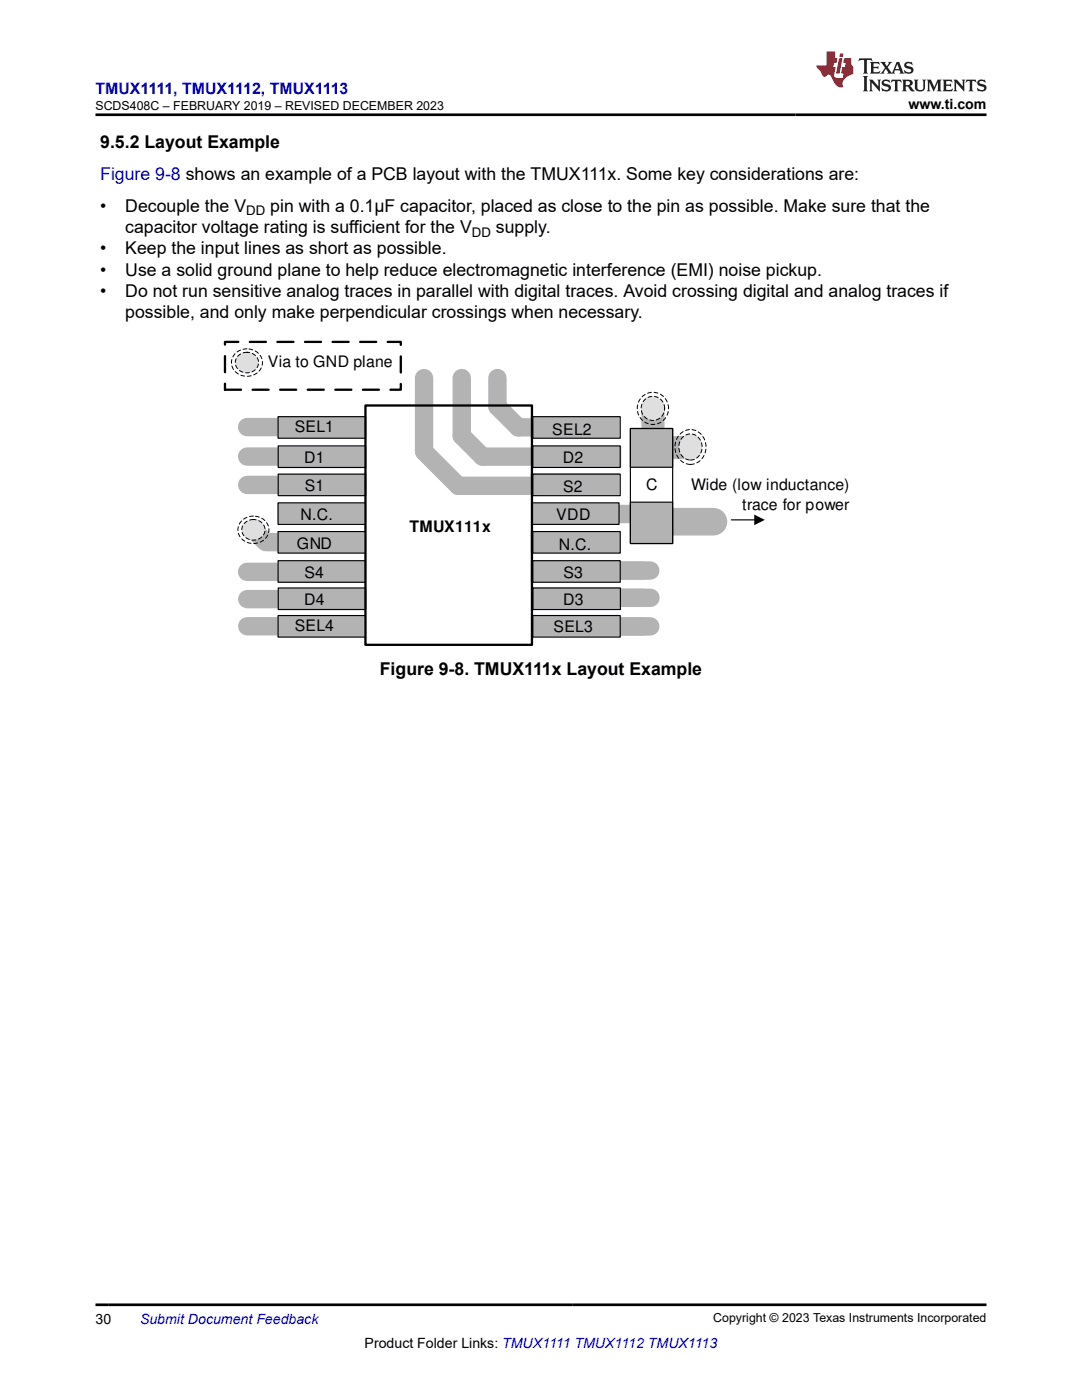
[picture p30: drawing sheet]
<svg xmlns="http://www.w3.org/2000/svg" width="216mm" height="279mm" viewBox="0 0 216 279" stroke-linecap="round" stroke-linejoin="round" font-family="sans-serif">
<defs><g id="words">
<g font-size="3.5">
<text x="20" y="29.6">9.5.2 Layout Example</text>
<text x="20" y="42.3">•</text>
<text x="25" y="42.3">Decouple the V</text>
<text x="25" y="46.5">capacitor voltage rating is sufficient for the V</text>
<text x="53.9" y="42.3">pin with a 0.1µF capacitor, placed as close to the pin as possible. Make sure that the</text>
<text x="99" y="46.5">supply.</text>
<text x="20" y="50.8">•</text>
<text x="25" y="50.8">Keep the input lines as short as possible.</text>
<text x="20" y="55">•</text>
<text x="20" y="59.2">•</text>
<text x="25" y="55">Use a solid ground plane to help reduce electromagnetic interference (EMI) noise pickup.</text>
<text x="25" y="59.2">Do not run sensitive analog traces in parallel with digital traces. Avoid crossing digital and analog traces if</text>
<text x="25" y="63.5">possible, and only make perpendicular crossings when necessary.</text>
<text x="75.8" y="134.7">Figure 9-8. TMUX111x Layout Example</text>
</g>
<text font-size="3.5" fill="#00f" x="20" y="35.9">Figure 9-8 shows an example of a PCB layout with the TMUX111x. Some key considerations are:</text>
<text font-size="3.2" fill="#00f" x="19" y="18.7">TMUX1111, TMUX1112, TMUX1113</text>
<g font-size="3.2">
<text x="53.5" y="73.3">Via to GND plane</text>
<text x="58.8" y="86.3">SEL1</text>
<text x="110.2" y="86.7">SEL2</text>
<text x="60.7" y="92.4">D1</text>
<text x="112.3" y="92.5">D2</text>
<text x="60.8" y="97.9">S1</text>
<text x="112.4" y="98.1">S2</text>
<text x="128.9" y="97.9">C</text>
<text x="137.9" y="97.9">Wide (low inductance)</text>
<text x="148.1" y="101.7">trace for power</text>
<text x="60" y="103.9">N.C.</text>
<text x="81.7" y="106.1">TMUX111x</text>
<text x="111" y="103.9">VDD</text>
<text x="59.2" y="109.5">GND</text>
<text x="111.5" y="109.8">N.C.</text>
<text x="60.8" y="115.4">S4</text>
<text x="112.4" y="115.4">S3</text>
<text x="58.8" y="126">SEL4</text>
<text x="60.7" y="120.8">D4</text>
<text x="112.4" y="120.8">D3</text>
<text x="110.5" y="126.1">SEL3</text>
</g>
<g font-size="2.8">
<text x="181.3" y="21.8">www.ti.com</text>
<text x="19" y="264.2">30</text>
<text x="72.8" y="269">Product Folder Links: TMUX1111 TMUX1112 TMUX1113</text>
</g>
<text font-size="2.8" fill="#00f" x="27.9" y="264.2">Submit Document Feedback</text>
<g font-size="2.6">
<text x="49.1" y="43">DD</text>
<text x="94.2" y="47.2">DD</text>
</g>
<g font-size="2.5">
<text x="19" y="21.9">SCDS408C – FEBRUARY 2019 – REVISED DECEMBER 2023</text>
<text x="142.3" y="263.9">Copyright © 2023 Texas Instruments Incorporated</text>
</g>
</g></defs>
<path d="M132.8 104.1h9.6" fill="none" stroke="#b3b3b3" stroke-width="5.5"/>
<path d="M145.9 103.8h4.9" fill="none" stroke="#000" stroke-width=".23"/>
<path d="M150.5 102.7l2.1 1.1-2.1 1z" fill="#000"/>
<path d="M84.6 75.5v14.6M92.1 75.5v11.5l4.2 4.1h11.2M99.3 75.5v5.6l4.1 4.2h5.5M84.7 90.2l6.7 6.8h16.5M50.6 105.7l2.4 2.5M117.6 102.6h13M49.3 125h6.2" fill="none" stroke="#b3b3b3" stroke-width="3.7"/>
<path d="M55.5 122.9h17.1v4.1h-17.1z" fill-rule="evenodd" fill="#b3b3b3"/>
<path d="M55.5 122.9h17.1v4.1h-17.1z" fill="none" stroke="#b8b8b8" stroke-width=".23"/>
<path d="M49.3 91.1h6.2M49.3 85.2h6.2M49.3 96.8h6.2M49.3 114.1h6.2M53.4 108.2h2.1M122.1 113.9h7.7M122.1 125h7.7" fill="none" stroke="#b3b3b3" stroke-width="3.7"/>
<path d="M133.5 87.1h4.9v4.4h-4.9z" fill-rule="evenodd" fill="#b3b3b3"/>
<path d="M133.5 87.1h4.9v4.4h-4.9z" fill="none" stroke="#b8b8b8" stroke-width=".23"/>
<path d="M135.6 86.7a3.1 3.1 0 0 1 3.5-.6 3.1 3.1 0 0 1 1.8 3.1 3.1 3.1 0 0 1-2.1 3.3 3.1 3.1 0 0 1-3.6-1.4 3.8 3.8 0 0 1 .4-4.4z" fill="none" stroke="#000" stroke-width=".2" stroke-dasharray=".8 .6"/>
<path d="M136.3 87.2a2.31 2.31 0 0 1 2.6-.3 2.31 2.31 0 0 1 1.2 2.3 2.34 2.34 0 0 1-2.3 2.6 2.34 2.34 0 0 1-2.3-2.6 2.73 2.73 0 0 1 .8-2z" fill-rule="evenodd" fill="#dfdfdf"/>
<path d="M136.3 87.2a2.31 2.31 0 0 1 2.6-.3 2.31 2.31 0 0 1 1.2 2.3 2.34 2.34 0 0 1-2.3 2.6 2.34 2.34 0 0 1-2.3-2.6 2.73 2.73 0 0 1 .8-2z" fill="none" stroke="#000" stroke-width=".2" stroke-dasharray=".8 .6"/>
<path d="M128.1 82h4.4v5h-4.4z" fill-rule="evenodd" fill="#b3b3b3"/>
<path d="M128.1 82h4.4v5h-4.4z" fill="none" stroke="#b8b8b8" stroke-width=".23"/>
<path d="M55.5 83.2h17.5v4.1h-17.5z" fill-rule="evenodd" fill="#b3b3b3"/>
<path d="M55.5 83.2h17.5v4.1h-17.5z" fill="none" stroke="#b8b8b8" stroke-width=".23"/>
<path d="M55.6 89.2h17.1v4.1h-17.1z" fill-rule="evenodd" fill="#b3b3b3"/>
<path d="M55.6 89.2h17.1v4.1h-17.1z" fill="none" stroke="#b8b8b8" stroke-width=".23"/>
<path d="M55.6 94.7h17.4v4.1h-17.4z" fill-rule="evenodd" fill="#b3b3b3"/>
<path d="M55.6 94.7h17.4v4.1h-17.4z" fill="none" stroke="#b8b8b8" stroke-width=".23"/>
<path d="M55.5 100.5h17.1v3.9h-17.1z" fill-rule="evenodd" fill="#b3b3b3"/>
<path d="M55.5 100.5h17.1v3.9h-17.1z" fill="none" stroke="#b8b8b8" stroke-width=".23"/>
<path d="M55.5 106.1h17.1v4.2h-17.1z" fill-rule="evenodd" fill="#b3b3b3"/>
<path d="M55.5 106.1h17.1v4.2h-17.1z" fill="none" stroke="#b8b8b8" stroke-width=".23"/>
<path d="M55.6 112.1h17.1v4.1h-17.1z" fill-rule="evenodd" fill="#b3b3b3"/>
<path d="M55.6 112.1h17.1v4.1h-17.1z" fill="none" stroke="#b8b8b8" stroke-width=".23"/>
<path d="M106 83.2h17.5v4.1h-17.5z" fill-rule="evenodd" fill="#b3b3b3"/>
<path d="M106 83.2h17.5v4.1h-17.5z" fill="none" stroke="#b8b8b8" stroke-width=".23"/>
<path d="M106.3 89.1h17.6v4.1h-17.6z" fill-rule="evenodd" fill="#b3b3b3"/>
<path d="M106.3 89.1h17.6v4.1h-17.6z" fill="none" stroke="#b8b8b8" stroke-width=".23"/>
<path d="M106 94.5h17.5v4.2h-17.5z" fill-rule="evenodd" fill="#b3b3b3"/>
<path d="M106 94.5h17.5v4.2h-17.5z" fill="none" stroke="#b8b8b8" stroke-width=".23"/>
<path d="M106.3 100.5h17.1v4h-17.1z" fill-rule="evenodd" fill="#b3b3b3"/>
<path d="M106.3 100.5h17.1v4h-17.1z" fill="none" stroke="#b8b8b8" stroke-width=".23"/>
<path d="M106 106.1h17.7v4.2h-17.7z" fill-rule="evenodd" fill="#b3b3b3"/>
<path d="M106 106.1h17.7v4.2h-17.7z" fill="none" stroke="#b8b8b8" stroke-width=".23"/>
<path d="M106 111.9h17.5v4.1h-17.5z" fill-rule="evenodd" fill="#b3b3b3"/>
<path d="M106 111.9h17.5v4.1h-17.5z" fill="none" stroke="#b8b8b8" stroke-width=".23"/>
<g fill="none" stroke="#000" stroke-width=".23">
<path d="M55.5 83.2h17.4v4.3h-17.4zM55.5 89h17.5v4.3h-17.5zM55.5 94.6h17.5v4.3h-17.5zM106.3 83.2h17.5v4.3h-17.5zM106.3 94.6h17.5v4.3h-17.5zM106.3 89h17.5v4.3h-17.5zM55.5 100.4h17.4v4.3h-17.4zM55.5 106.1h17.4v4.3h-17.4zM55.5 111.9h17.4v4.3h-17.4zM106.1 100.4h17.4v4.3h-17.4zM106.3 106.1h17.5v4.3h-17.5zM106.3 111.9h17.5v4.3h-17.5z"/>
<path d="M55.5 122.8h17.4v4.3h-17.4z"/>
</g>
<path d="M106.4 122.8h17.3v4.2h-17.3z" fill-rule="evenodd" fill="#b3b3b3"/>
<path d="M106.4 122.8h17.3v4.2h-17.3z" fill="none" stroke="#b8b8b8" stroke-width=".23"/>
<path d="M106.3 122.8h17.5v4.3h-17.5z" fill="none" stroke="#000" stroke-width=".23"/>
<circle cx="130.2" cy="81.5" r="3.2" fill="none" stroke="#000" stroke-width=".2" stroke-dasharray=".8 .6"/>
<circle cx="130.3" cy="81.5" r="2.37" fill="#dfdfdf"/>
<g fill="none" stroke="#000" stroke-width=".2" stroke-dasharray=".8 .6">
<path d="M48.2 104a3.2 3.2 0 0 1 3.3-.9 3.2 3.2 0 0 1 2.2 2.6 3.1 3.1 0 0 1-3.1 2.8 3.1 3.1 0 0 1-3.1-2.8l.1-.6z"/>
<circle cx="130.3" cy="81.5" r="2.37"/>
</g>
<path d="M48.9 104.3a2.3 2.3 0 0 1 2.7-.4 2.3 2.3 0 0 1 1.2 2.4 2.37 2.37 0 0 1-2.5 1.5 2.37 2.37 0 0 1-2.1-2.1l.1-.5z" fill-rule="evenodd" fill="#dfdfdf"/>
<path d="M48.9 104.3a2.3 2.3 0 0 1 2.7-.4 2.3 2.3 0 0 1 1.2 2.4 2.37 2.37 0 0 1-2.5 1.5 2.37 2.37 0 0 1-2.1-2.1l.1-.5z" fill="none" stroke="#000" stroke-width=".2" stroke-dasharray=".8 .6"/>
<path d="M49.3 119.6h6.2M122.1 119.3h7.7" fill="none" stroke="#b3b3b3" stroke-width="3.7"/>
<path d="M55.6 117.5h17.1v4.1h-17.1z" fill-rule="evenodd" fill="#b3b3b3"/>
<path d="M55.6 117.5h17.1v4.1h-17.1z" fill="none" stroke="#b8b8b8" stroke-width=".23"/>
<path d="M106.3 117.3h17.3v4.2h-17.3z" fill-rule="evenodd" fill="#b3b3b3"/>
<path d="M106.3 117.3h17.3v4.2h-17.3z" fill="none" stroke="#b8b8b8" stroke-width=".23"/>
<path d="M55.5 117.3h17.5v4.3h-17.5zM106.3 117.3h17.5v4.3h-17.5z" fill="none" stroke="#000" stroke-width=".23"/>
<path d="M72.9 80.9h33.2v47.8h-33.2z" fill="none" stroke="#000" stroke-width=".46"/>
<g fill="#b3b3b3">
<path d="M125.8 100.2h8.5v8.3h-8.5z" fill-rule="evenodd"/>
<path d="M125.9 85.5h8.3v7.8h-8.3z" fill-rule="evenodd"/>
</g>
<path d="M125.8 85.5h8.4v23h-8.4zM125.8 85.5h8.4v7.8h-8.4zM125.8 100.2h8.4v8.3h-8.4z" fill="none" stroke="#000" stroke-width=".23"/>
<path d="M44.9 68.2h35.1v9.6h-35.1z" fill="none" stroke="#000" stroke-width=".46" stroke-dasharray="3.2 2.3"/>
<path d="M46.9 70.6a3.2 3.2 0 0 1 3.3-.9 3.2 3.2 0 0 1 2.2 2.7 3.1 3.1 0 0 1-3.1 2.7 3.1 3.1 0 0 1-3.1-2.7l.1-.7z" fill="none" stroke="#000" stroke-width=".2" stroke-dasharray=".8 .6"/>
<path d="M47.6 70.9a2.3 2.3 0 0 1 2.7-.4 2.3 2.3 0 0 1 1.2 2.4 2.37 2.37 0 0 1-2.5 1.5 2.37 2.37 0 0 1-2-2v-.6z" fill-rule="evenodd" fill="#dfdfdf"/>
<path d="M47.6 70.9a2.3 2.3 0 0 1 2.7-.4 2.3 2.3 0 0 1 1.2 2.4 2.37 2.37 0 0 1-2.5 1.5 2.37 2.37 0 0 1-2-2v-.6z" fill="none" stroke="#000" stroke-width=".2" stroke-dasharray=".8 .6"/>
<path d="M171.5 11.6l-.2 .6 .5-.2h.6v.1v2.2l-.2 .4h1l-.2-.4v-2.2v-.1h.5l.5 .2-.1-.6zM173.6 12.4l.2 .3v1.6l-.2 .4h1.9l.1-.6a1.08 1.08 0 0 1-1.3 .2v-.7h.6l.4 .2v-.7l-.4 .2h-.6v-.5l.2-.2a1 1 0 0 1 1 .3l-.1-.5zM175.7 12.4l.9 1.1-1 1.2h.9l-.2-.2 .5-.8 .4 .8-.2 .2h1.6l-.2-.2 .2-.5h.9l.1 .5-.1 .2h.9l-.2-.4-.8-1.9h-.5l-.9 2.1-.9-1.1 .9-1h-.8l.2 .2-.4 .6-.4-.6 .2-.2zM179 12.8l.4 1h-.7zM180.7 12.5a.65 .65 0 0 0-.2 .7 .65 .65 0 0 0 .6 .5l.6 .1 .1 .3a.79 .79 0 0 1-.7 .4 .79 .79 0 0 1-.7-.5l.1 .7 .2-.1a.93 .93 0 0 0 1.1 0 .93 .93 0 0 0 .4-.9 1.46 1.46 0 0 0-1.2-.6l-.1-.3a1.09 1.09 0 0 1 1.2 .2l-.2-.6-.1 .1-.5-.2zM172.2 15.2l.2 .4v2.2l-.2 .4h1l-.2-.4v-2.2l.2-.4zM173.4 15.9l.2 .4v1.5l-.2 .4h.8l-.3-.4 .1-1.3 1.6 1.8v-2l.2-.4h-.7l.1 .2 .1 1.1-1.2-1.3zM176.2 16a.65 .65 0 0 0-.2 .8 .65 .65 0 0 0 .6 .4l.6 .2 .1 .2a.79 .79 0 0 1-.7 .4 .79 .79 0 0 1-.7-.5l.1 .7 .2-.1a.93 .93 0 0 0 1.1 .1 .93 .93 0 0 0 .4-1 1.46 1.46 0 0 0-1.2-.5l-.1-.4a1.09 1.09 0 0 1 1.2 .2l-.1-.6-.2 .1-.5-.1zM177.9 15.9l-.1 .6a.63 .63 0 0 1 .8-.3v1.6l-.3 .4h1l-.2-.4v-1.6a.66 .66 0 0 1 .8 .3l-.1-.6zM180 15.9l.2 .4v1.5l-.2 .4h1l-.2-.2-.1-.7h.5l.1 .2a.79 .79 0 0 0 1.2 .6l-1-.9a.61 .61 0 0 0 .6-.6 .61 .61 0 0 0-.5-.7zM180.8 16.2h.1a.47 .47 0 0 1 .5 .1 .47 .47 0 0 1 .1 .5l-.1 .1-.7 .1zM182.3 15.9l.2 .2a2.27 2.27 0 0 0 .4 2 1.04 1.04 0 0 0 1.7-.7v-1.3l.2-.2h-.8l.2 .4v1.1a.6 .6 0 0 1-.6 .6 .6 .6 0 0 1-.6-.6v-1.1l.3-.4zM184.9 15.9l.2 .4v1.5l-.2 .4h.8l-.3-.4v-1.4l.9 1.9 .9-1.9v1.4l-.3 .4h1l-.2-.4v-1.5l.2-.4h-.8l-.7 1.5-.6-1.5zM188.1 15.9l.2 .4v1.5l-.2 .4h1.9l.1-.6a1.09 1.09 0 0 1-1.3 .2v-.7h.6l.4 .2v-.6l-.4 .2h-.6v-.6l.2-.1a1.01 1.01 0 0 1 1 .3l-.1-.6zM190.2 15.9l.3 .4v1.5l-.3 .4h.8l-.2-.4v-1.3l1.6 1.8v-2l.2-.4h-.7l.2 .2v1.1l-1.2-1.3zM192.8 15.9l-.1 .6a.63 .63 0 0 1 .8-.3v1.6l-.3 .4h1l-.2-.4v-1.6a.66 .66 0 0 1 .8 .3l-.1-.6zM195.2 16a.65 .65 0 0 0-.2 .8 .65 .65 0 0 0 .6 .4l.6 .2 .2 .2a.79 .79 0 0 1-.7 .4 .79 .79 0 0 1-.7-.5l.1 .7 .2-.1a.93 .93 0 0 0 1 .1 .93 .93 0 0 0 .5-1 1.46 1.46 0 0 0-1.3-.5v-.4a1.09 1.09 0 0 1 1.2 .2l-.2-.6-.2 .1-.5-.1z" fill="#231f20"/>
<path d="M164.9 10.3v2.7h-2l.1 .4 .8 1a.95 .95 0 0 0 1 .9 .59 .59 0 0 1 .5-.4 .59 .59 0 0 1 .5 .3l.4 .8a1.59 1.59 0 0 0 2.1 1.4 1.61 1.61 0 0 1 1-2.3l1-.3-.1-1.5a1.59 1.59 0 0 1-.3-1.7h-1.5l-.2 .9h.6l-.2 .9h-.5l-.2 .9v.3l.4 .1-.1 .9h-.7a.73 .73 0 0 1-1-.7l.3-1.5h-.5l.1-.9h.5l.2-.9h-.5v-1.3zM167.4 11.6l-.6 3.1h.7l.6-3.1zM167.6 10.7l-.1 .6h.7l.1-.6z" fill="#ed1c24"/>
<path d="M19 22.9h177.8M19 260.4h177.8" fill="none" stroke="#000" stroke-width=".53"/>
<use href="#words"/>
</svg>
